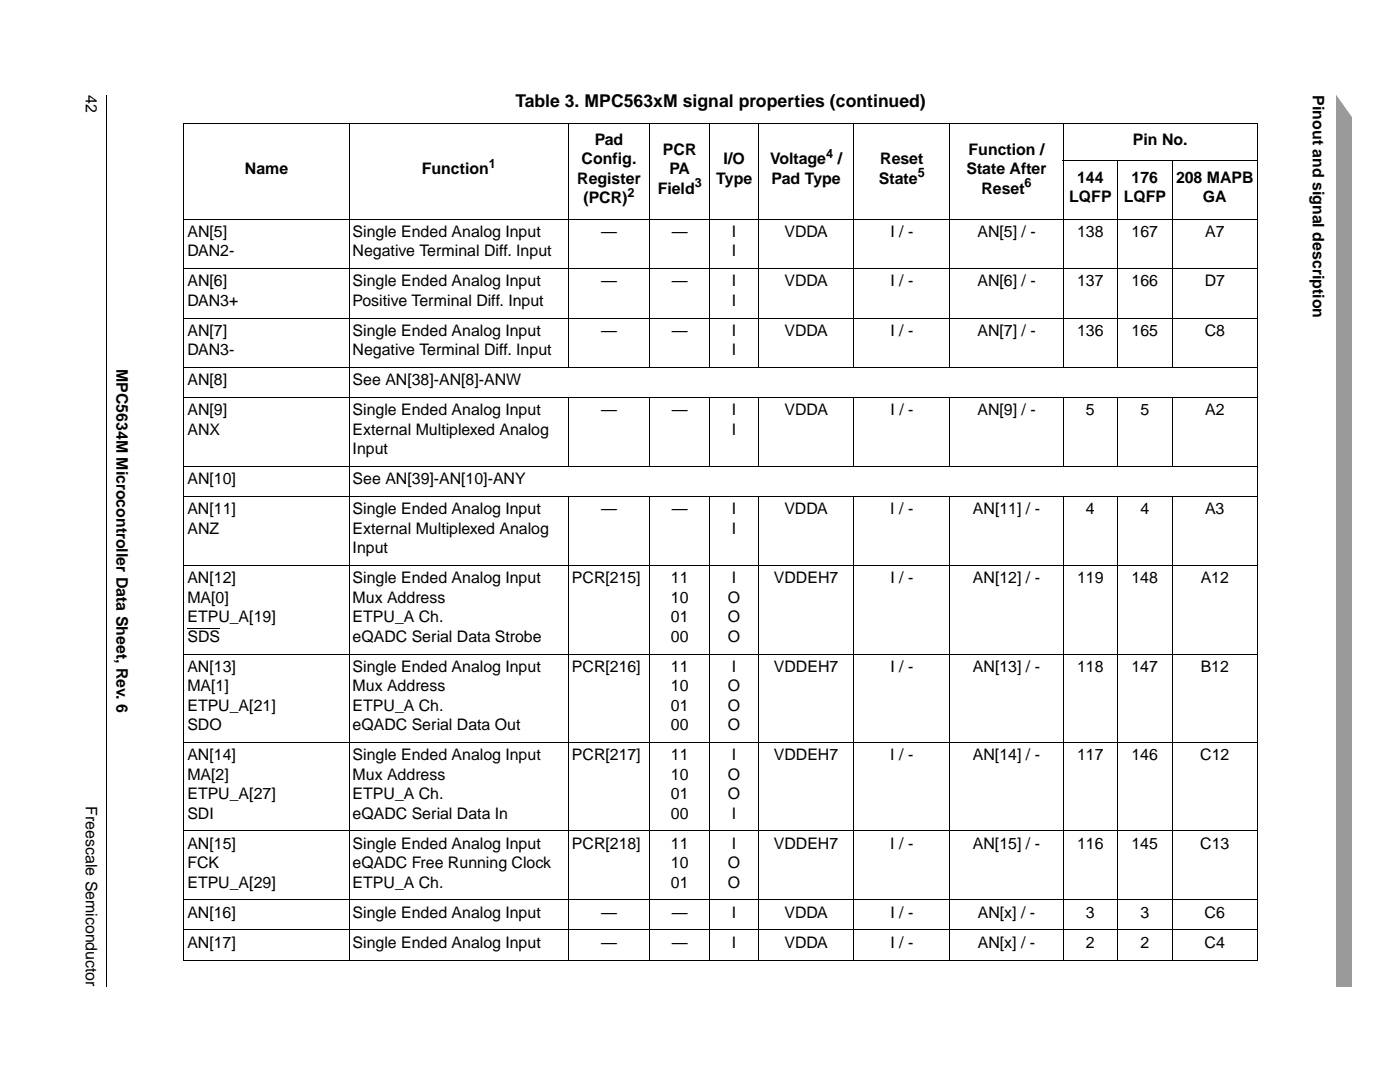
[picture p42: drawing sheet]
<svg xmlns="http://www.w3.org/2000/svg" width="279mm" height="216mm" viewBox="0 0 279 216" stroke-linecap="round" stroke-linejoin="round" font-family="sans-serif">
<defs><g id="words">
<text font-size="3.5" x="102.8" y="21.4">Table 3. MPC563xM signal properties (continued)</text>
<g font-size="3.2">
<text x="17.1" y="19" transform="rotate(90 17.1 19)">42</text>
<text x="262" y="19" transform="rotate(90 262 19)">Pinout and signal description</text>
<text x="118.7" y="28.9">Pad</text>
<text x="226.1" y="28.9">Pin No.</text>
<text x="48.9" y="34.8">Name</text>
<text x="84.2" y="34.8">Function</text>
<text x="116.1" y="32.8">Config.</text>
<text x="132.3" y="30.9">PCR</text>
<text x="133.6" y="34.8">PA</text>
<text x="144.4" y="32.8">I/O</text>
<text x="153.7" y="32.8">Voltage</text>
<text x="167.2" y="32.8">/</text>
<text x="175.7" y="32.8">Reset</text>
<text x="192.9" y="34.8">State After</text>
<text x="193.3" y="30.9">Function /</text>
<text x="115.2" y="36.7">Register</text>
<text x="116.4" y="40.6">(PCR)</text>
<text x="131.3" y="38.6">Field</text>
<text x="142.9" y="36.7">Type</text>
<text x="154" y="36.7">Pad Type</text>
<text x="175.4" y="36.7">State</text>
<text x="195.9" y="38.6">Reset</text>
<text x="213.4" y="40.4">LQFP</text>
<text x="215" y="36.5">144</text>
<text x="224.3" y="40.4">LQFP</text>
<text x="225.8" y="36.5">176</text>
<text x="234.7" y="36.5">208 MAPB</text>
<text x="240.1" y="40.4">GA</text>
<text x="37.4" y="47.3">AN[5]</text>
<text x="70.4" y="47.3">Single Ended Analog Input</text>
<text x="120" y="47.3">—</text>
<text x="134.1" y="47.3">—</text>
<text x="146.1" y="47.3">I</text>
<text x="156.5" y="47.3">VDDA</text>
<text x="177.7" y="47.3">I / -</text>
<text x="195.1" y="47.3">AN[5] / -</text>
<text x="215" y="47.3">138</text>
<text x="225.8" y="47.3">167</text>
<text x="240.5" y="47.3">A7</text>
<text x="37.4" y="51.2">DAN2-</text>
<text x="70.4" y="51.2">Negative Terminal Diff. Input</text>
<text x="146.1" y="51.2">I</text>
<text x="37.4" y="57.1">AN[6]</text>
<text x="70.4" y="57.1">Single Ended Analog Input</text>
<text x="120" y="57.1">—</text>
<text x="134.1" y="57.1">—</text>
<text x="146.1" y="57.1">I</text>
<text x="156.5" y="57.1">VDDA</text>
<text x="177.7" y="57.1">I / -</text>
<text x="195.1" y="57.1">AN[6] / -</text>
<text x="215" y="57.1">137</text>
<text x="225.8" y="57.1">166</text>
<text x="240.4" y="57.1">D7</text>
<text x="37.4" y="61">DAN3+</text>
<text x="70.4" y="61">Positive Terminal Diff. Input</text>
<text x="146.1" y="61">I</text>
<text x="37.4" y="67">AN[7]</text>
<text x="37.4" y="70.9">DAN3-</text>
<text x="70.4" y="67">Single Ended Analog Input</text>
<text x="70.4" y="70.9">Negative Terminal Diff. Input</text>
<text x="120" y="67">—</text>
<text x="134.1" y="67">—</text>
<text x="146.1" y="67">I</text>
<text x="146.1" y="70.9">I</text>
<text x="156.5" y="67">VDDA</text>
<text x="177.7" y="67">I / -</text>
<text x="195.1" y="67">AN[7] / -</text>
<text x="215" y="67">136</text>
<text x="225.8" y="67">165</text>
<text x="240.4" y="67">C8</text>
<text x="23.3" y="73.6" transform="rotate(90 23.3 73.6)">MPC5634M Microcontroller Data Sheet, Rev. 6</text>
<text x="37.4" y="76.9">AN[8]</text>
<text x="70.4" y="76.9">See AN[38]-AN[8]-ANW</text>
<text x="37.4" y="82.9">AN[9]</text>
<text x="70.4" y="82.9">Single Ended Analog Input</text>
<text x="120" y="82.9">—</text>
<text x="134.1" y="82.9">—</text>
<text x="146.1" y="82.9">I</text>
<text x="156.5" y="82.9">VDDA</text>
<text x="177.7" y="82.9">I / -</text>
<text x="195.1" y="82.9">AN[9] / -</text>
<text x="216.7" y="82.9">5</text>
<text x="227.6" y="82.9">5</text>
<text x="240.5" y="82.9">A2</text>
<text x="37.4" y="86.8">ANX</text>
<text x="70.4" y="86.8">External Multiplexed Analog</text>
<text x="146.1" y="86.8">I</text>
<text x="70.4" y="90.7">Input</text>
<text x="37.4" y="96.7">AN[10]</text>
<text x="70.4" y="96.7">See AN[39]-AN[10]-ANY</text>
<text x="37.4" y="102.7">AN[11]</text>
<text x="37.4" y="106.5">ANZ</text>
<text x="70.4" y="102.7">Single Ended Analog Input</text>
<text x="70.4" y="106.5">External Multiplexed Analog</text>
<text x="120" y="102.7">—</text>
<text x="134.1" y="102.7">—</text>
<text x="146.1" y="102.7">I</text>
<text x="146.1" y="106.5">I</text>
<text x="156.5" y="102.7">VDDA</text>
<text x="177.7" y="102.7">I / -</text>
<text x="194.2" y="102.7">AN[11] / -</text>
<text x="216.7" y="102.7">4</text>
<text x="227.6" y="102.7">4</text>
<text x="240.5" y="102.7">A3</text>
<text x="70.4" y="110.4">Input</text>
<text x="37.4" y="116.4">AN[12]</text>
<text x="70.4" y="116.4">Single Ended Analog Input</text>
<text x="114.2" y="116.4">PCR[215]</text>
<text x="133.9" y="116.4">11</text>
<text x="146.1" y="116.4">I</text>
<text x="154.5" y="116.4">VDDEH7</text>
<text x="177.7" y="116.4">I / -</text>
<text x="194.2" y="116.4">AN[12] / -</text>
<text x="215" y="116.4">119</text>
<text x="225.8" y="116.4">148</text>
<text x="239.6" y="116.4">A12</text>
<text x="37.4" y="120.3">MA[0]</text>
<text x="37.4" y="124.2">ETPU_A[19]</text>
<text x="70.4" y="120.3">Mux Address</text>
<text x="70.4" y="124.2">ETPU_A Ch.</text>
<text x="133.9" y="120.3">10</text>
<text x="133.9" y="124.2">01</text>
<text x="145.3" y="120.3">O</text>
<text x="145.3" y="124.2">O</text>
<text x="37.4" y="128.1">SDS</text>
<text x="70.4" y="128.1">eQADC Serial Data Strobe</text>
<text x="133.9" y="128.1">00</text>
<text x="145.3" y="128.1">O</text>
<text x="37.4" y="134">AN[13]</text>
<text x="37.4" y="137.9">MA[1]</text>
<text x="70.4" y="134">Single Ended Analog Input</text>
<text x="70.4" y="137.9">Mux Address</text>
<text x="114.2" y="134">PCR[216]</text>
<text x="133.9" y="134">11</text>
<text x="133.9" y="137.9">10</text>
<text x="145.3" y="137.9">O</text>
<text x="146.1" y="134">I</text>
<text x="154.5" y="134">VDDEH7</text>
<text x="177.7" y="134">I / -</text>
<text x="194.2" y="134">AN[13] / -</text>
<text x="215" y="134">118</text>
<text x="225.8" y="134">147</text>
<text x="239.6" y="134">B12</text>
<text x="37.4" y="141.8">ETPU_A[21]</text>
<text x="70.4" y="141.8">ETPU_A Ch.</text>
<text x="133.9" y="141.8">01</text>
<text x="145.3" y="141.8">O</text>
<text x="37.4" y="145.7">SDO</text>
<text x="70.4" y="145.7">eQADC Serial Data Out</text>
<text x="133.9" y="145.7">00</text>
<text x="145.3" y="145.7">O</text>
<text x="37.4" y="151.7">AN[14]</text>
<text x="37.4" y="155.6">MA[2]</text>
<text x="70.4" y="151.7">Single Ended Analog Input</text>
<text x="70.4" y="155.6">Mux Address</text>
<text x="114.2" y="151.7">PCR[217]</text>
<text x="133.9" y="151.7">11</text>
<text x="133.9" y="155.6">10</text>
<text x="145.3" y="155.6">O</text>
<text x="146.1" y="151.7">I</text>
<text x="154.5" y="151.7">VDDEH7</text>
<text x="177.7" y="151.7">I / -</text>
<text x="194.2" y="151.7">AN[14] / -</text>
<text x="214.9" y="151.7">117</text>
<text x="225.8" y="151.7">146</text>
<text x="239.5" y="151.7">C12</text>
<text x="17.1" y="160.9" transform="rotate(90 17.1 160.9)">Freescale Semiconductor</text>
<text x="37.4" y="159.4">ETPU_A[27]</text>
<text x="70.4" y="159.4">ETPU_A Ch.</text>
<text x="133.9" y="159.4">01</text>
<text x="145.3" y="159.4">O</text>
<text x="37.4" y="163.3">SDI</text>
<text x="70.4" y="163.3">eQADC Serial Data In</text>
<text x="133.9" y="163.3">00</text>
<text x="146.1" y="163.3">I</text>
<text x="37.4" y="169.3">AN[15]</text>
<text x="37.4" y="173.2">FCK</text>
<text x="70.4" y="169.3">Single Ended Analog Input</text>
<text x="70.4" y="173.2">eQADC Free Running Clock</text>
<text x="114.2" y="169.3">PCR[218]</text>
<text x="133.9" y="169.3">11</text>
<text x="133.9" y="173.2">10</text>
<text x="145.3" y="173.2">O</text>
<text x="146.1" y="169.3">I</text>
<text x="154.5" y="169.3">VDDEH7</text>
<text x="177.7" y="169.3">I / -</text>
<text x="194.2" y="169.3">AN[15] / -</text>
<text x="214.9" y="169.3">116</text>
<text x="225.8" y="169.3">145</text>
<text x="239.5" y="169.3">C13</text>
<text x="37.4" y="177.1">ETPU_A[29]</text>
<text x="70.4" y="177.1">ETPU_A Ch.</text>
<text x="133.9" y="177.1">01</text>
<text x="145.3" y="177.1">O</text>
<text x="37.4" y="183.1">AN[16]</text>
<text x="70.4" y="183.1">Single Ended Analog Input</text>
<text x="119.9" y="183.1">—</text>
<text x="134.1" y="183.1">—</text>
<text x="146.1" y="183.1">I</text>
<text x="156.5" y="183.1">VDDA</text>
<text x="177.7" y="183.1">I / -</text>
<text x="195.2" y="183.1">AN[x] / -</text>
<text x="216.7" y="183.1">3</text>
<text x="227.6" y="183.1">3</text>
<text x="240.4" y="183.1">C6</text>
<text x="37.4" y="189.1">AN[17]</text>
<text x="70.4" y="189.1">Single Ended Analog Input</text>
<text x="119.9" y="189.1">—</text>
<text x="134.1" y="189.1">—</text>
<text x="146.1" y="189.1">I</text>
<text x="156.5" y="189.1">VDDA</text>
<text x="177.7" y="189.1">I / -</text>
<text x="195.2" y="189.1">AN[x] / -</text>
<text x="216.7" y="189.1">2</text>
<text x="227.6" y="189.1">2</text>
<text x="240.4" y="189.1">C4</text>
</g>
<g font-size="2.5">
<text x="97.5" y="33.5">1</text>
<text x="164.9" y="31.5">4</text>
<text x="183.2" y="35.4">5</text>
<text x="125.2" y="39.3">2</text>
<text x="138.6" y="37.4">3</text>
<text x="204.5" y="37.4">6</text>
</g>
</g></defs>
<path d="M21.2 19h.1z" fill="#000"/>
<path d="M21.3 19v177.8" fill="none" stroke="#000" stroke-width=".2"/>
<path d="M266.7 19h3.2v177.8h-3.2z" fill="#9a9a9a"/>
<path d="M266.4 17.1h3.8v6.8l-3.8-5.4z" fill="#fff"/>
<g fill="none" stroke="#000" stroke-width=".2">
<path d="M36.6 24.7h214.5M36.7 24.8v166.7M69.7 24.6v167M113.4 24.6v48.9M129.6 24.6v48.9M141.7 24.6v48.9M151.4 24.6v48.9M170.4 24.6v48.9M189.6 24.6v48.9M212.1 32.1h39M212.2 24.6v48.9M223.1 32v41.5"/>
<path d="M233.9 32v41.5M251 24.8v166.7M36.6 43.8h214.5M36.6 53.6h214.5M36.6 63.5h214.5M36.6 73.4h214.5M36.6 79.4h214.5M113.4 79.3v13.9M129.6 79.3v13.9M141.7 79.3v13.9M151.4 79.3v13.9M170.4 79.3v13.9"/>
<path d="M189.6 79.3v13.9M212.2 79.3v13.9M223.1 79.3v13.9M233.9 79.3v13.9M36.6 93.1h214.5M36.6 99.1h214.5M113.4 99v92.6M129.6 99v92.6M141.7 99v92.6M151.4 99v92.6M170.4 99v92.6M189.6 99v92.6"/>
<path d="M212.2 99v92.6M223.1 99v92.6M233.9 99v92.6M36.6 112.9h214.5M36.6 130.5h214.5M37.4 125.3h6.5M36.6 148.2h214.5M36.6 165.8h214.5M36.6 179.6h214.5M36.6 185.6h214.5M36.6 191.6h214.5"/>
</g>
<use href="#words"/>
</svg>
